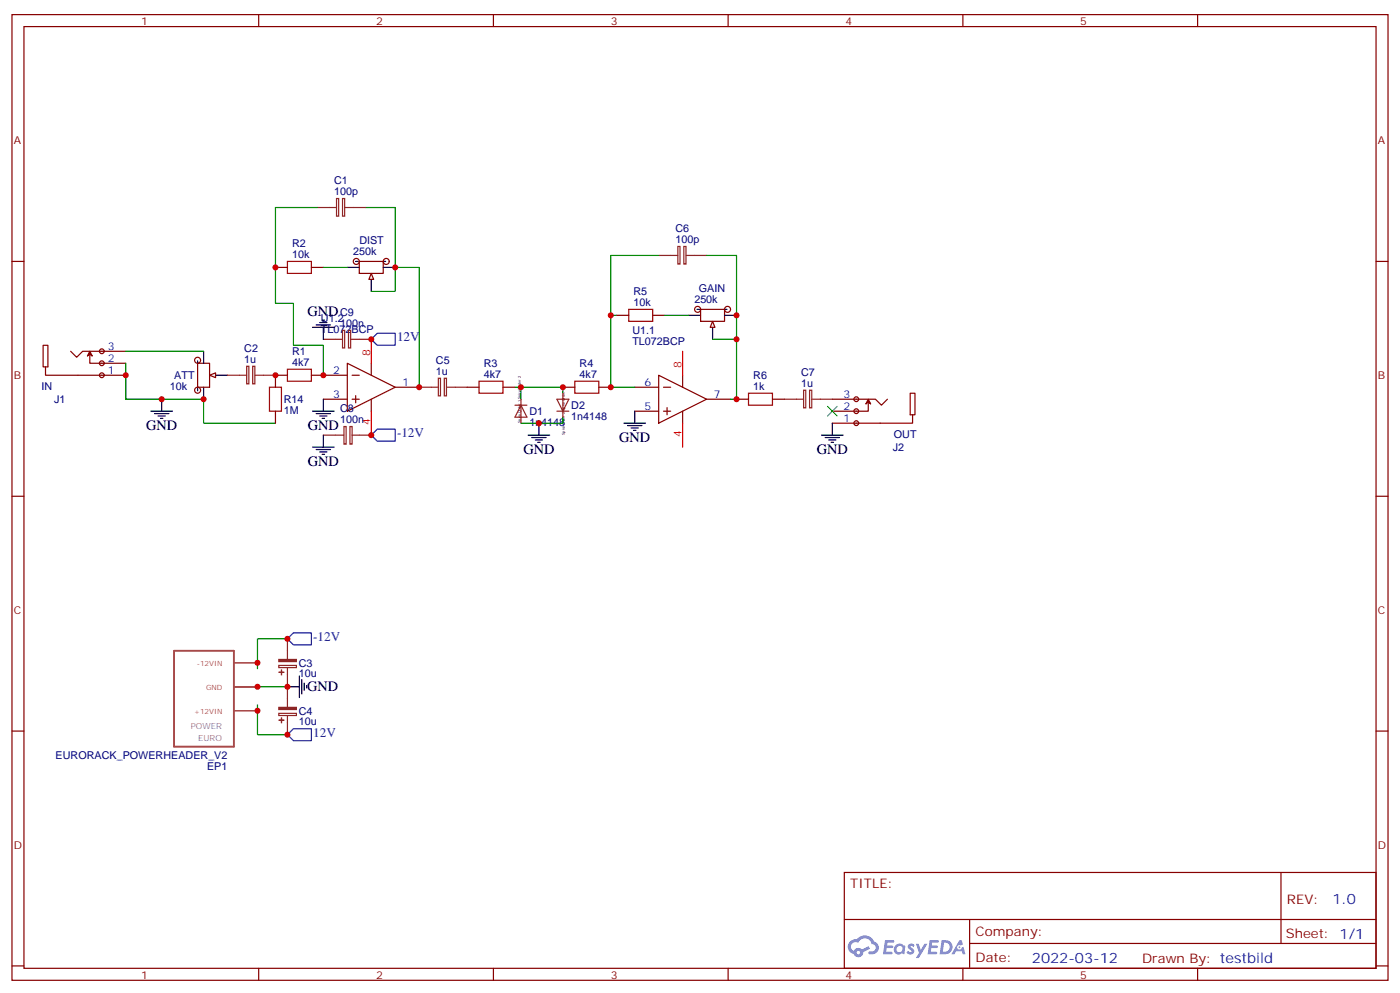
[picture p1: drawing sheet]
<svg xmlns="http://www.w3.org/2000/svg" width="412mm" height="292mm" viewBox="0 0 412 292" stroke-linecap="round" stroke-linejoin="round" font-family="sans-serif">
<defs><g id="words">
<g font-size="4.2">
<text x="90.6" y="93.1">GND</text>
<text x="43" y="126.7">GND</text>
<text x="90.7" y="126.7">GND</text>
<text x="182.4" y="130.2">GND</text>
<text x="90.7" y="137.3">GND</text>
<text x="154.2" y="133.8">GND</text>
<text x="240.6" y="133.8">GND</text>
<text x="90.5" y="203.5">GND</text>
</g>
<g font-size="4.2" fill="#00f">
<text x="392.5" y="266.2">1.0</text>
<text x="304" y="283.5">2022-03-12</text>
</g>
<g font-size="3.9" fill="#00f">
<text x="116.9" y="100.5">12V</text>
<text x="116.9" y="128.8">-12V</text>
<text x="92.3" y="188.7">-12V</text>
<text x="92.3" y="217">12V</text>
</g>
<g font-size="3.9" fill="#800">
<text x="250.5" y="261.5">TITLE:</text>
<text x="379.1" y="266.2">REV:</text>
<text x="287.4" y="275.7">Company:</text>
<text x="378.7" y="276.3">Sheet: 1/1</text>
<text x="287.4" y="283.4">Date:</text>
<text x="336.4" y="283.4">Drawn By: testbild</text>
</g>
<g font-size="3.2" fill="#800">
<text x="41.6" y="7.3">1</text>
<text x="110.8" y="7.3">2</text>
<text x="179.9" y="7.3">3</text>
<text x="249.1" y="7.3">4</text>
<text x="318.2" y="7.3">5</text>
<text x="4.1" y="42.4">A</text>
<text x="405.9" y="42.4">A</text>
<text x="4.1" y="111.5">B</text>
<text x="405.9" y="111.5">B</text>
<text x="4.1" y="180.7">C</text>
<text x="405.9" y="180.7">C</text>
<text x="4.1" y="249.8">D</text>
<text x="405.9" y="249.8">D</text>
<text x="41.6" y="288.1">1</text>
<text x="110.8" y="288.1">2</text>
<text x="179.9" y="288.1">3</text>
<text x="249.1" y="288.1">4</text>
<text x="318.2" y="288.1">5</text>
</g>
<g font-size="3.2" fill="#000080">
<text x="98.4" y="57.4">100p</text>
<text x="98.4" y="54.2">C1</text>
<text x="105.9" y="72">DIST</text>
<text x="199" y="71.5">100p</text>
<text x="199" y="68.3">C6</text>
<text x="86.1" y="75.9">10k</text>
<text x="86.1" y="72.7">R2</text>
<text x="104" y="75">250k</text>
<text x="186.6" y="86.9">R5</text>
<text x="204.5" y="89.1">250k</text>
<text x="205.9" y="86.1">GAIN</text>
<text x="94.5" y="94.9">U1.2</text>
<text x="100.2" y="93">C9</text>
<text x="186.6" y="90">10k</text>
<text x="94.5" y="98.1">TL072BCP</text>
<text x="100.2" y="96.2">100n</text>
<text x="186.3" y="101.7">TL072BCP</text>
<text x="186.3" y="98.5">U1.1</text>
<text x="72" y="106.8">1u</text>
<text x="72" y="103.6">C2</text>
<text x="86.1" y="107.7">4k7</text>
<text x="86.1" y="104.5">R1</text>
<text x="128.4" y="107.1">C5</text>
<text x="51.3" y="111.7">ATT</text>
<text x="128.4" y="110.3">1u</text>
<text x="142.5" y="111.2">4k7</text>
<text x="142.5" y="108">R3</text>
<text x="170.7" y="111.2">4k7</text>
<text x="170.7" y="108">R4</text>
<text x="221.9" y="111.5">R6</text>
<text x="236" y="113.8">1u</text>
<text x="236" y="110.7">C7</text>
<text x="12.2" y="114.7">IN</text>
<text x="15.9" y="118.6">J1</text>
<text x="50" y="114.8">10k</text>
<text x="83.6" y="118.7">R14</text>
<text x="221.9" y="114.7">1k</text>
<text x="83.6" y="121.8">1M</text>
<text x="100.2" y="124.5">100n</text>
<text x="100.2" y="121.4">C8</text>
<text x="155.9" y="125.4">1n4148</text>
<text x="155.9" y="122.2">D1</text>
<text x="168.3" y="123.6">1n4148</text>
<text x="168.3" y="120.4">D2</text>
<text x="263.3" y="128.8">OUT</text>
<text x="263" y="132.8">J2</text>
<text x="88" y="196.3">C3</text>
<text x="88" y="199.5">10u</text>
<text x="88" y="213.6">10u</text>
<text x="88" y="210.4">C4</text>
<text x="16.4" y="223.4">EURORACK_POWERHEADER_V2</text>
<text x="61" y="226.7">EP1</text>
</g>
<g font-size="3.2" fill="#00f">
<text x="31.7" y="106.6">2</text>
<text x="31.7" y="103.1">3</text>
<text x="31.7" y="110.1">1</text>
<text x="98.2" y="110.1">2</text>
<text x="118.5" y="113.7">1</text>
<text x="189.9" y="113.7">6</text>
<text x="98.2" y="117.2">3</text>
<text x="210.3" y="117.2">7</text>
<text x="248.5" y="117.2">3</text>
<text x="189.9" y="120.7">5</text>
<text x="248.5" y="124.2">1</text>
<text x="248.5" y="120.7">2</text>
</g>
<g font-size="3.2" fill="#f00">
<text x="109" y="104.8" transform="rotate(-90 109 104.8)">8</text>
<text x="200.7" y="108.4" transform="rotate(-90 200.7 108.4)">8</text>
<text x="109" y="125.2" transform="rotate(-90 109 125.2)">4</text>
<text x="200.7" y="128.7" transform="rotate(-90 200.7 128.7)">4</text>
</g>
<g font-size="2.5" fill="#838383">
<text x="56.2" y="214.7">POWER</text>
<text x="58.4" y="218.2">EURO</text>
</g>
<g font-size="2.1" fill="#a54b4b">
<text x="58" y="196.2">-12VIN</text>
<text x="60.7" y="203.3">GND</text>
<text x="57.2" y="210.3">+12VIN</text>
</g>
<g font-size="1.1">
<text x="153.5" y="124.6" transform="rotate(-90 153.5 124.6)">SpiceOrder 1SpiceOrder 2</text>
<text x="166.4" y="128.1" transform="rotate(-90 166.4 128.1)">SpiceOrder 2SpiceOrder 1</text>
</g>
</g></defs>
<g fill="none" stroke="#870000" stroke-width=".35">
<path d="M3.5 4.3h405.4v284.3h-405.4zM7.1 7.8h398.2v277.3h-398.2zM76.2 4.3v3.5M145.3 4.3v3.5M214.5 4.3v3.5M283.6 4.3v3.5M352.8 4.3v3.5M3.5 77h3.6M405.3 77h3.6M3.5 146.1h3.6M405.3 146.1h3.6M3.5 215.3h3.6"/>
<path d="M405.3 215.3h3.6M248.7 256.9h156.6v28.2h-156.6zM377.3 256.9v20.9M248.7 270.7h156.5M285.6 277.8h119.6M285.6 270.7v14.2M3.5 284.4h3.6M76.2 285.1v3.5M145.3 285.1v3.5M214.5 285.1v3.5M283.6 285.1v3.5M352.8 285.1v3.5"/>
<path d="M405.3 284.4h3.6"/>
</g>
<g fill="#5487ff">
<path d="M267.7 278.1a1.22 1.22 0 0 1 1.7 .2l-.4 .6a.47 .47 0 0 0-.3-.4 .47 .47 0 0 0-.5 .2l.1 .2a1.14 1.14 0 0 1 .8 1.8 1.14 1.14 0 0 1-1.9 0l-.2-.2 .5-.6 .7 .5a.29 .29 0 0 0 .3-.3 .29 .29 0 0 0-.2-.3 1.04 1.04 0 0 1-.6-1.7z"/>
<path d="M260.7 276.8h2.4l.3 .2-.2 .5-1.8 .1-.1 .8h1.5l.3 .4-.3 .4h-1.6l-.2 1.1h1.7l.2 .3-.2 .3-2.6 .1z"/>
<path d="M273.8 276.8h2.4l.3 .2-.1 .5-1.8 .1-.2 .8h1.6l.3 .4-.4 .4-1.6-.1-.1 1.1 1.7 .1 .2 .3-.2 .3-2.6 .1z"/>
<path d="M282.6 276.8h.7l.3 1.3-.6 .3a.69 .69 0 0 0-1 .3 .69 .69 0 0 0 .4 .9 .69 .69 0 0 0 .9-.6l.5-.2 .6 2.2h-.8l-.2-.9h-1.8l-.5 .9h-.8z"/>
<path d="M269.8 277.9h.8l.6 1.8 1.1-1.8h.9l-2.6 4.2h-.8l.9-1.5z"/>
<path d="M277.4 276.8l-.6 4.2h1.3a2.11 2.11 0 0 0 2.5-2.1 2.11 2.11 0 0 0-2.5-2.1zM278.1 277.6a1.39 1.39 0 0 1 1.7 1.4 1.39 1.39 0 0 1-1.8 1.2h-.3z"/>
<path d="M263.7 278.4a1.54 1.54 0 0 0-.1 2.2 1.54 1.54 0 0 0 2.2 .1l.6 .3 .3-2.3-.2-.3h-.4a1.49 1.49 0 0 0-2.4 0zM264 279.4a.94 .94 0 0 1 1.8 0 .94 .94 0 0 1-1.8 0z"/>
<path d="M250.4 277.2a2.18 2.18 0 0 0 1.1 3.7 1.44 1.44 0 0 0 1.6 .9 1.44 1.44 0 0 0 1.2-1.4l2-1.1-.5-.7-1.9 1a1.47 1.47 0 0 0-2.4 .4 1.39 1.39 0 0 1-.7-1.9 1.39 1.39 0 0 1 2-.5 2.12 2.12 0 0 1 2.2-1.3 2.12 2.12 0 0 1 1.9 1.7 1.14 1.14 0 0 1 1.1 1.4 1.14 1.14 0 0 1-1.7 .7 .43 .43 0 0 0-.5 .4 .43 .43 0 0 0 .4 .5 1.98 1.98 0 0 0 2.5-1.3 1.98 1.98 0 0 0-1.2-2.5 3.1 3.1 0 0 0-5.3-.6l-.9 .1zM252.3 280.5a.55 .55 0 0 1 1.1 0 .55 .55 0 0 1-1.1 0z"/>
<circle cx="282.6" cy="278.9" r=".26"/>
</g>
<path d="M51.3 191.6h17.6v28.3h-17.6z" fill="none" stroke="#a64a4a" stroke-width=".56"/>
<path d="M68.9 195.2h6.9M68.9 209.3h6.9M68.9 202.2h6.9" fill="none" stroke="#a64a4a" stroke-width=".35"/>
<path d="M84.7 188.1h-8.9v8.8M75.8 207.5v8.8h8.9M75.8 202.2h8.9" fill="none" stroke="#008700" stroke-width=".35"/>
<path d="M84.7 188.1l1.7-1.8h5.3v3.6h-5.3zM84.7 216.3l1.7-1.7h5.3v3.5h-5.3z" fill="none" stroke="#00f" stroke-width=".35"/>
<path d="M82.1 195.9h5.2v.7h-5.2zM84.7 188.1v6M84.7 196.6v11.6M82.1 210h5.2v.7h-5.2zM84.7 210.7v5.6" fill="none" stroke="#8c2424" stroke-width=".35"/>
<g fill="#8c2424" stroke="#8c2424" stroke-width=".35">
<path d="M82.1 194.2h5.2v.6h-5.2z"/>
<path d="M82.2 197.9l1.4 .1z"/>
<path d="M82.9 197.3v1.4z"/>
<path d="M82.1 208.3h5.2v.6h-5.2z"/>
<path d="M82.2 212.1h1.4z"/>
<path d="M82.9 211.4v1.4z"/>
</g>
<g fill="none" stroke="#870000" stroke-width=".35">
<path d="M58.2 107h3.5v7h-3.5zM95.2 110.5h7.1M95.2 117.5h7.1M102.3 107l14.1 7-14.1 7.1zM103.7 110.5h2.1M103.7 117.5h2.1M104.8 116.5v2.1M109.4 107v3.5M109.4 117.5v3.6M116.4 114h7.1M187 114h7M194 110.5l14.1 7-14.1 7.1z"/>
<path d="M195.4 114h2.2M201.1 110.5v3.5M208.1 117.5h7.1M187 121.1h7M195.4 121.1h2.2M196.5 120v2.1M201.1 121.1v3.5"/>
</g>
<path d="M109.4 99.9v7.1M201.1 103.4v7.1M109.4 121.1v7M201.1 124.6v7.1" fill="none" stroke="#f00" stroke-width=".35"/>
<path d="M60 103.4v3.6M60 114v3.5M63.5 110.5h3.5" fill="none" stroke="#000" stroke-width=".35"/>
<path d="M61.7 110.5l1.8-.7v1.4z" fill="#f0f0f0" stroke="#870000" stroke-width=".35"/>
<path d="M58.2 106.3v.7M58.2 114.4v.7" fill="none" stroke="#000" stroke-width=".35"/>
<g fill="none" stroke="#870000" stroke-width=".35">
<circle cx="58.2" cy="114.9" r=".88"/>
<circle cx="58.2" cy="106.1" r=".88"/>
</g>
<g fill="#f0f0f0" stroke="#870000" stroke-width=".35">
<circle cx="30" cy="110.5" r=".71"/>
<circle cx="30" cy="107" r=".71"/>
<circle cx="30" cy="103.4" r=".71"/>
</g>
<path d="M81.1 78.7h3.6M91.7 78.7h3.5M105.8 77h7.1v3.5h-7.1zM13.4 108h.7v-6.3h-1.4v6.3h.7v2.5h23.6M20.8 103.4l1.8 1.8 1.7-1.8h12.7M26.5 104.1l.7 .7-.7-1.4-.7 1.4 .7-.7v2.9h10.5M84.7 110.5h-3.6v3.5M91.7 110.5h3.5M81.1 121.1v3.5" fill="none" stroke="#870000" stroke-width=".35"/>
<path d="M37 107v10.5h23v7.1h21.1M37 103.4h23" fill="none" stroke="#008700" stroke-width=".35"/>
<g fill="none" stroke="#000" stroke-width=".35">
<path d="M102.3 78.7h3.5M112.9 78.7h3.5M109.4 82.3v3.5M47.6 117.5v3.6M95.2 117.5v3.6M44.4 121.1h6.4M45.5 121.8h4.2M46.6 122.5h2.1M47.3 123.2h.7M92.1 121.1h6.3M93.1 121.8h4.3M94.2 122.5h2.1"/>
<path d="M94.9 123.2h.7"/>
</g>
<path d="M67 110.5h5.7M72.7 107.8h.6v5.2h-.6zM74.4 107.8h.7v5.2h-.7zM75.1 110.5h6" fill="none" stroke="#8c2424" stroke-width=".35"/>
<path d="M84.7 77h7v3.5h-7zM79.4 114h3.5v7.1h-3.5zM84.7 108.7h7v3.6h-7z" fill="none" stroke="#a10000" stroke-width=".35"/>
<path d="M109.4 80.5l.7 1.8h-1.4z" fill="#f0f0f0" stroke="#870000" stroke-width=".35"/>
<g fill="none" stroke="#000" stroke-width=".35">
<path d="M104.8 77h.7M112.9 77h.7M202.8 92.9h3.6M209.9 96.4v3.5M213.4 92.9h3.6M155.6 128.1h6.3M156.6 128.8h4.3M157.7 129.5h2.1M158.4 130.2h.7M158.7 124.6v3.5M183.8 124.6h6.3M184.9 125.3h4.2"/>
<path d="M185.9 126h2.1M186.6 126.7h.7M187 121.1v3.5"/>
</g>
<g fill="none" stroke="#870000" stroke-width=".35">
<path d="M206.4 91.1h7v3.5h-7zM137.6 114h3.5M148.2 114h3.5M165.8 114h3.5M176.4 114h3.5"/>
<circle cx="105" cy="77" r=".88"/>
<circle cx="113.8" cy="77" r=".88"/>
</g>
<path d="M95.2 78.7h7.1M107.6 61.1h8.8v24.7h-7M116.4 78.7h7.1v35.3M181.7 92.9h-1.8v21.1h7.1M37 110.5v7h10.6M151.7 114h1.8v3.5M153.5 114h12.3v1.8M165.8 122.8v1.8h-12.3" fill="none" stroke="#008700" stroke-width=".35"/>
<g fill="none" stroke="#8c2424" stroke-width=".35">
<path d="M99.1 58.5h.7v5.1h-.7zM100.9 58.5h.6v5.1h-.6zM93.5 61.1h5.6M101.6 61.1h6M123.5 114h5.6M129.1 111.4h.7v5.2h-.7zM130.9 111.4h.6v5.2h-.6zM131.6 114h6M151.7 119.3h3.5M153.5 119.3l1.7 3.5h-3.5zM153.5 117.5v7.1M164 117.5h3.6l-1.8 3.6z"/>
<path d="M165.8 115.8v7M164 121.1h3.6"/>
</g>
<path d="M141.1 112.3h7.1v3.5h-7.1zM169.3 112.3h7.1v3.5h-7.1z" fill="none" stroke="#a10000" stroke-width=".35"/>
<path d="M209.9 94.6l.7 1.8h-1.4z" fill="#f0f0f0" stroke="#870000" stroke-width=".35"/>
<path d="M205.3 91.1h.7M213.4 91.1h.7" fill="none" stroke="#000" stroke-width=".35"/>
<g fill="none" stroke="#870000" stroke-width=".35">
<path d="M181.7 92.9h3.5M192.3 92.9h3.5M217 117.5h3.5M227.5 117.5h3.6"/>
<circle cx="205.5" cy="91.1" r=".88"/>
<circle cx="214.3" cy="91.1" r=".88"/>
</g>
<path d="M185.2 91.1h7.1v3.5h-7.1zM220.5 115.8h7v3.5h-7z" fill="none" stroke="#a10000" stroke-width=".35"/>
<path d="M194 75.2h5.7M199.7 72.6h.6v5.2h-.6zM201.4 72.6h.7v5.2h-.7zM202.1 75.2h6M231.1 117.5h5.6M236.7 114.9h.6v5.2h-.6zM238.5 114.9h.6v5.2h-.6zM239.2 117.5h6" fill="none" stroke="#8c2424" stroke-width=".35"/>
<path d="M194 75.2h-14.1v17.7M208.1 75.2h8.9v24.7h-7.1M195.8 92.9h7M217 99.9v17.6h-1.8" fill="none" stroke="#008700" stroke-width=".35"/>
<g fill="#f0f0f0" stroke="#870000" stroke-width=".35">
<circle cx="252.2" cy="124.6" r=".71"/>
<circle cx="252.2" cy="121.1" r=".71"/>
<circle cx="252.2" cy="117.5" r=".71"/>
</g>
<path d="M245.2 117.5h12.7l1.7 1.8 1.8-1.8M255.8 118.3l-.7 .7 .7-1.5 .7 1.5-.7-.7v2.8h-10.6M268.8 122.1h-.7v-6.3h1.4v6.3h-.7v2.5h-23.6" fill="none" stroke="#870000" stroke-width=".35"/>
<path d="M243.8 119.7l2.8 2.8M246.6 119.7l-2.8 2.8" fill="none" stroke="#3c3" stroke-width=".35"/>
<g fill="none" stroke="#000" stroke-width=".35">
<path d="M92.1 96.4h6.3M93.1 95.7h4.3M94.2 95h2.1M94.9 94.3h.7M95.2 96.4v3.5M92.1 131.7h6.3M93.1 132.4h4.3M94.2 133.1h2.1M94.9 133.8h.7M95.2 128.1v3.6M242 128.1h6.4M243.1 128.8h4.2"/>
<path d="M244.1 129.5h2.1M244.8 130.2h.7M245.2 124.6v3.5M88.2 199v6.4M84.7 202.2h3.5M88.9 200.1v4.2M89.6 201.2v2.1M90.3 201.9v.7"/>
</g>
<path d="M109.4 99.9l1.7-1.8h5.3v3.6h-5.3zM109.4 128.1l1.7-1.7h5.3v3.5h-5.3z" fill="none" stroke="#00f" stroke-width=".35"/>
<path d="M95.2 99.9h5.7M100.9 97.3h.6v5.1h-.6zM102.7 97.3h.6v5.1h-.6zM103.4 99.9h6M95.2 128.1h6M101.3 125.6h.7v5.2h-.7zM103.1 125.6h.6v5.2h-.6zM103.7 128.1h5.7" fill="none" stroke="#8c2424" stroke-width=".35"/>
<path d="M93.5 61.1h-12.4v28.2h5.3v12.4h8.8v8.8" fill="none" stroke="#008700" stroke-width=".35"/>
<g fill="#c00">
<circle cx="75.8" cy="202.2" r=".88"/>
<circle cx="75.8" cy="195.2" r=".88"/>
<circle cx="75.8" cy="209.3" r=".88"/>
<circle cx="84.7" cy="202.2" r=".88"/>
<circle cx="84.7" cy="188.1" r=".88"/>
<circle cx="84.7" cy="216.3" r=".88"/>
<circle cx="37" cy="110.5" r=".88"/>
<circle cx="81.1" cy="110.5" r=".88"/>
<circle cx="116.4" cy="78.7" r=".88"/>
<circle cx="60" cy="117.5" r=".88"/>
<circle cx="47.6" cy="117.5" r=".88"/>
<circle cx="123.5" cy="114" r=".88"/>
<circle cx="153.5" cy="114" r=".88"/>
<circle cx="158.8" cy="124.6" r=".88"/>
<circle cx="165.8" cy="114" r=".88"/>
<circle cx="179.9" cy="114" r=".88"/>
<circle cx="179.9" cy="92.9" r=".88"/>
<circle cx="217" cy="99.9" r=".88"/>
<circle cx="217" cy="117.5" r=".88"/>
<circle cx="109.4" cy="128.1" r=".88"/>
<circle cx="109.4" cy="99.9" r=".88"/>
<circle cx="217" cy="92.9" r=".88"/>
<circle cx="95.3" cy="110.5" r=".88"/>
<circle cx="81.1" cy="78.7" r=".88"/>
</g>
<use href="#words"/>
</svg>
